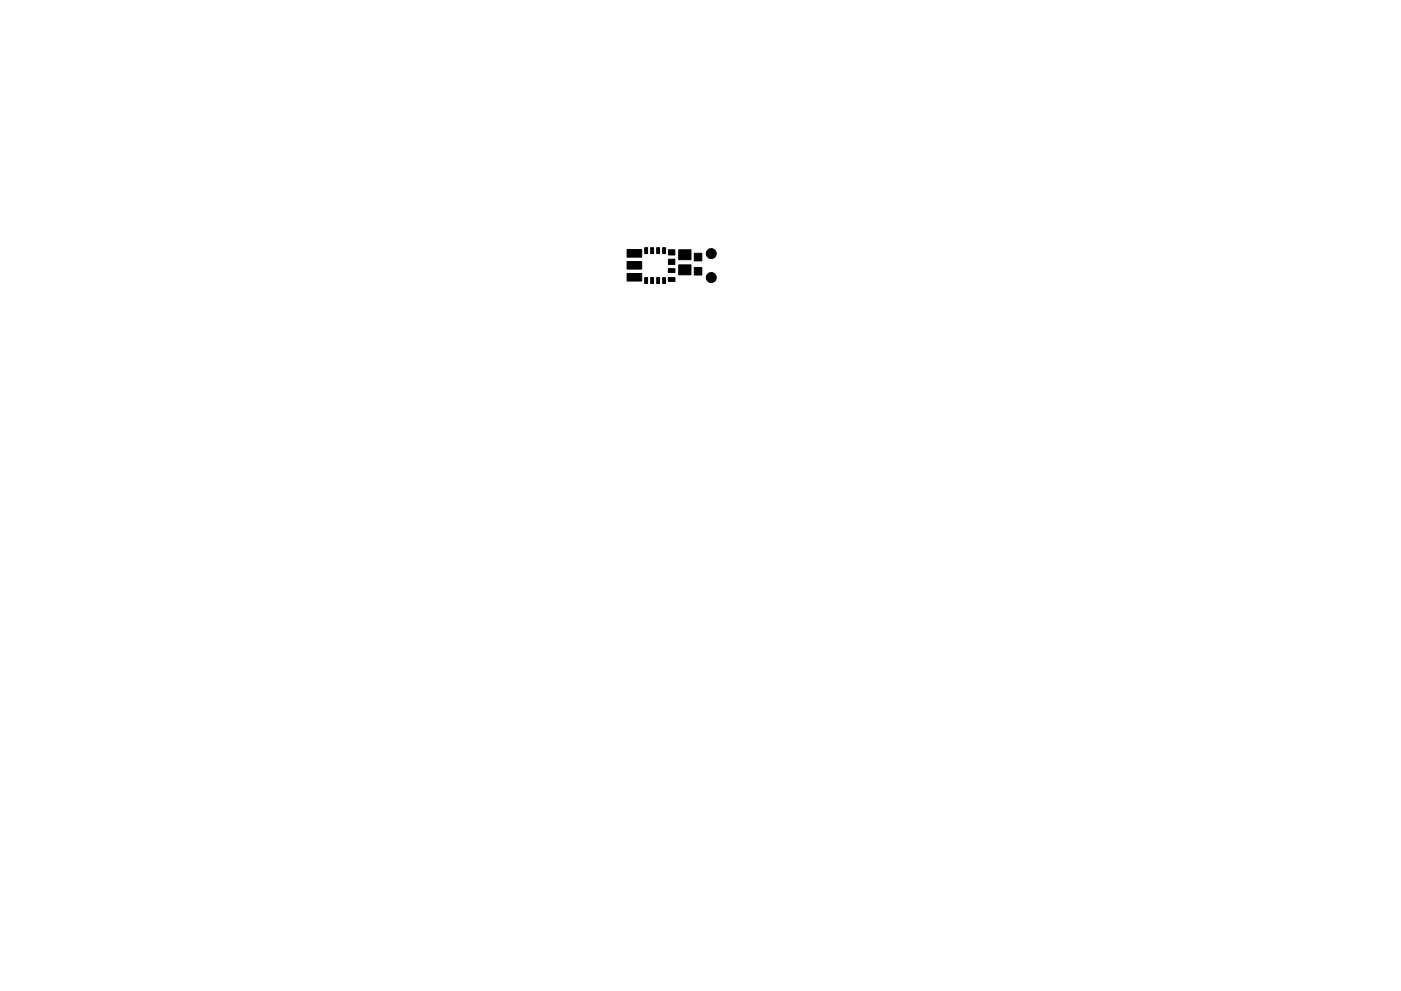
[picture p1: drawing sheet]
<svg xmlns="http://www.w3.org/2000/svg" width="297mm" height="210mm" viewBox="0 0 297 210" stroke-linecap="round" stroke-linejoin="round" font-family="sans-serif">
<g fill="#000" stroke="#000" stroke-width=".21">
<path d="M132.9 58h3.2v1.6h-3.2zM132.9 55.5h3.2v1.6h-3.2zM132.9 52.9h3.2v1.6h-3.2zM136.7 52.6h.6v1.2h-.6zM138 52.6h.6v1.2h-.6zM139.2 52.6h.6v1.2h-.6zM140.5 52.6h.6v1.2h-.6zM141.7 55h1.4v1.1h-1.4zM141.7 53h1.4v1.1h-1.4zM141.7 58.9h1.4v.8h-1.4zM141.7 57h1.4v.8h-1.4zM143.9 56.2h2.6v2.1h-2.6z"/>
<path d="M143.9 53h2.6v2.1h-2.6zM147.2 56.7h1.6v1.6h-1.6zM147.2 53.7h1.6v1.6h-1.6zM136.7 58.9h.6v1.2h-.6zM138 58.9h.6v1.2h-.6zM139.2 58.9h.6v1.2h-.6zM140.5 58.9h.6v1.2h-.6z"/>
<circle cx="150.8" cy="58.9" r="1.06"/>
<circle cx="150.8" cy="53.8" r="1.06"/>
</g>
</svg>
